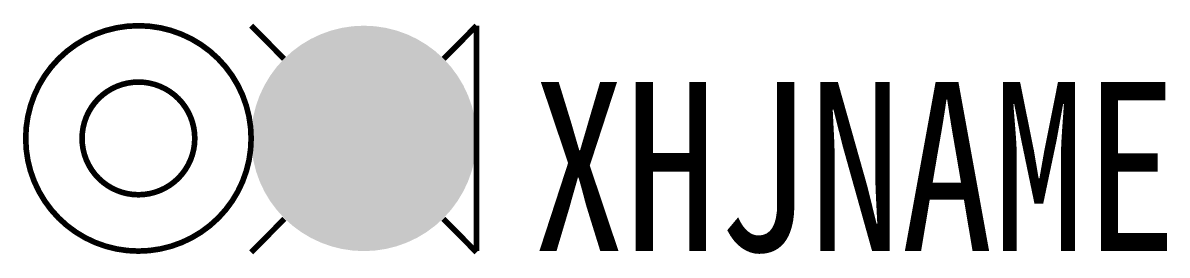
# Model space of a CAD drawing. Header units: inches. Extents: x -8.1 to 12.3, y 3.9 to 8.1.
import ezdxf

# ---------------------------------------------------------------- set-up
doc = ezdxf.new("R2010")
doc.units = ezdxf.units.IN
doc.header["$MEASUREMENT"] = 0
doc.styles.add('HZ', font='SimSun.ttf', dxfattribs={"width": 0.8})

msp = doc.modelspace()

# ---------------------------------------------------------------- linework, layer by layer
at = {"const_width": 0.1}
for points in [[(-8, 6, 1), (-4, 6, 1)], [(-7, 6, 1), (-5, 6, 1)]]:
    msp.add_lwpolyline(points, format="xyb", close=True, dxfattribs=at)
at = {"color": 1, "const_width": 0.1}
for points in [[(-4, 8), (-3.416, 7.413)], [(0, 8), (-0.584, 7.413)], [(-3.409, 4.573), (-4, 3.979)], [(-0.591, 4.573), (0, 3.979)]]:
    msp.add_lwpolyline(points, dxfattribs=at)
at = {"color": 1, "const_width": 2}
msp.add_lwpolyline([(-3, 6, 1), (-1, 6, 1)], format="xyb", close=True, dxfattribs=at)
at = {"const_width": 0.1}
msp.add_lwpolyline([(0, 8), (0, 4)], dxfattribs=at)

# ---------------------------------------------------------------- texts
at = {"style": 'HZ', "width": 0.8}
msp.add_attdef('XHJNAME', (1, 4), 'D2', height=3, dxfattribs=at)

doc.saveas('drawing.dxf')
